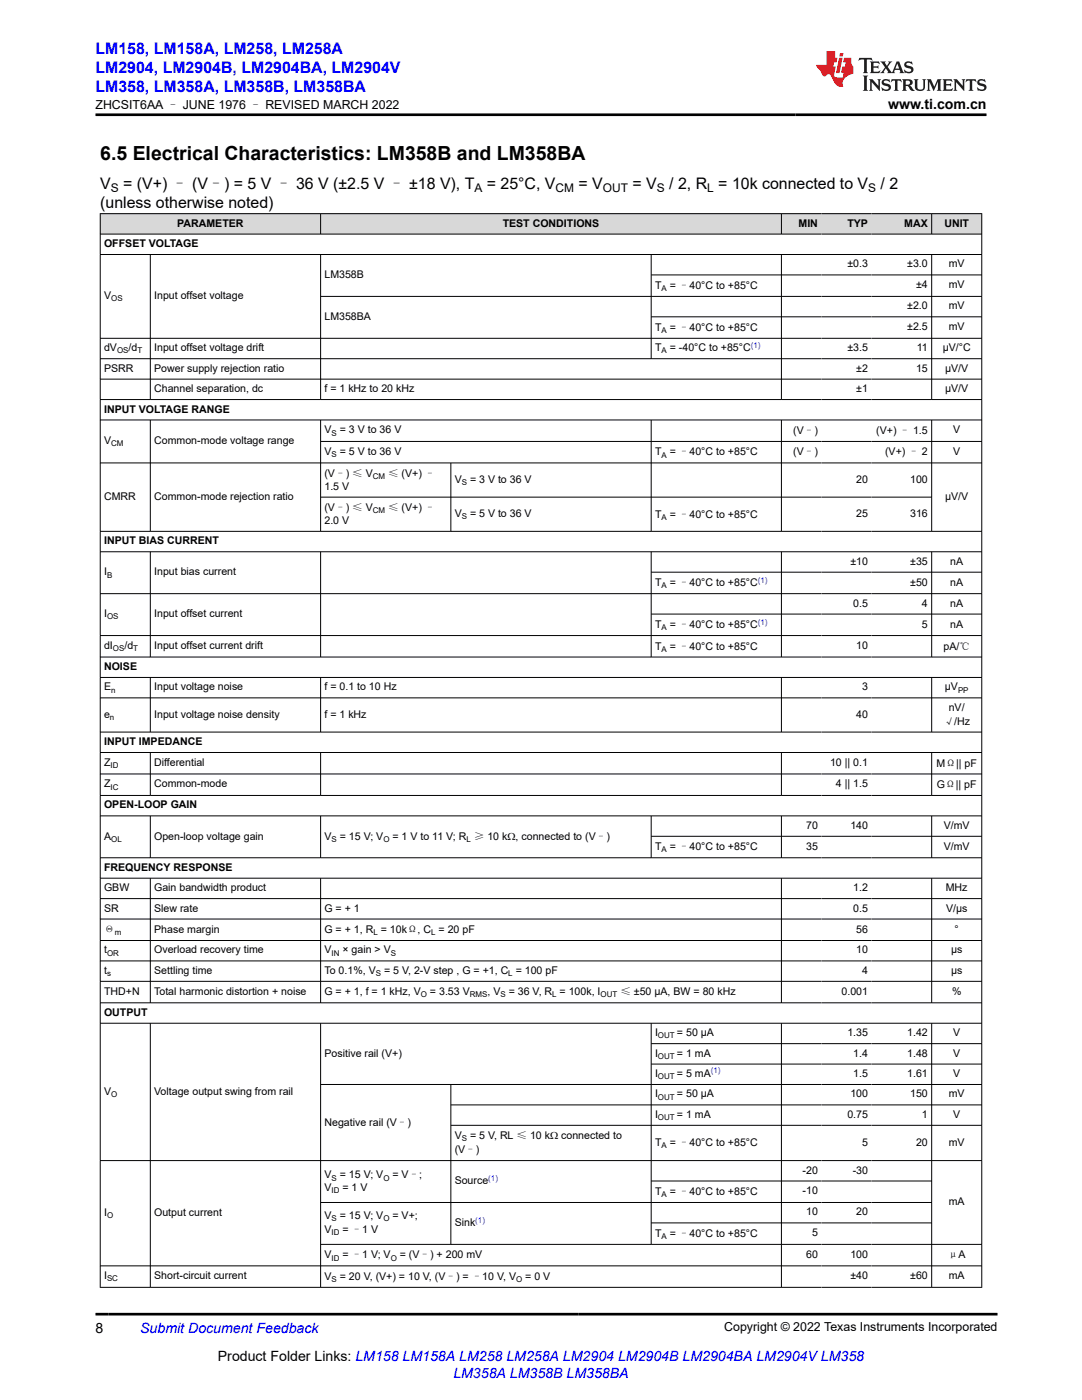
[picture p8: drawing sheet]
<svg xmlns="http://www.w3.org/2000/svg" width="216mm" height="279mm" viewBox="0 0 216 279" stroke-linecap="round" stroke-linejoin="round" font-family="sans-serif">
<defs><g id="words">
<text font-size="3.9" x="20" y="31.9">6.5 Electrical Characteristics: LM358B and LM358BA</text>
<g font-size="3.2" fill="#00f">
<text x="19" y="10.7">LM158, LM158A, LM258, LM258A</text>
<text x="19" y="14.5">LM2904, LM2904B, LM2904BA, LM2904V</text>
<text x="19" y="18.3">LM358, LM358A, LM358B, LM358BA</text>
</g>
<g font-size="3.2">
<text x="20" y="37.7">V</text>
<text x="20" y="41.5">(unless otherwise noted)</text>
<text x="24.6" y="37.7">= (V+) – (V–) = 5 V – 36 V (±2.5 V – ±18 V), T</text>
<text x="97.2" y="37.7">= 25°C, V</text>
<text x="115.5" y="37.7">= V</text>
<text x="126.2" y="37.7">= V</text>
<text x="133.5" y="37.7">/ 2, R = 10k connected to V</text>
<text x="175.7" y="37.7">/ 2</text>
</g>
<g font-size="2.8">
<text x="177.2" y="21.7">www.ti.com.cn</text>
<text x="19" y="266">8</text>
<text x="43.5" y="271.7">Product Folder Links: LM158 LM158A LM258 LM258A LM2904 LM2904B LM2904BA LM2904V LM358</text>
</g>
<g font-size="2.8" fill="#00f">
<text x="28" y="266">Submit Document Feedback</text>
<text x="90.5" y="275.1">LM358A LM358B LM358BA</text>
</g>
<g font-size="2.5">
<text x="19.1" y="21.8">ZHCSIT6AA – JUNE 1976 – REVISED MARCH 2022</text>
<text x="144.5" y="265.7">Copyright © 2022 Texas Instruments Incorporated</text>
</g>
<g font-size="2.4">
<text x="22.1" y="38.3">S</text>
<text x="94.7" y="38.3">A</text>
<text x="110.9" y="38.3">CM</text>
<text x="120.3" y="38.3">OUT</text>
<text x="131.1" y="38.3">S</text>
<text x="141.1" y="38.3">L</text>
<text x="173.2" y="38.3">S</text>
</g>
<g font-size="2.1">
<text x="35.4" y="45.2">PARAMETER</text>
<text x="100.3" y="45.2">TEST CONDITIONS</text>
<text x="159.3" y="45.2">MIN</text>
<text x="169.1" y="45.2">TYP</text>
<text x="180.4" y="45.2">MAX</text>
<text x="188.4" y="45.2">UNIT</text>
<text x="20.8" y="49.3">OFFSET VOLTAGE</text>
<text x="169.1" y="53.4">±0.3</text>
<text x="181" y="53.4">±3.0</text>
<text x="189.3" y="53.4">mV</text>
<text x="20.8" y="59.7">V</text>
<text x="30.8" y="59.7">Input offset voltage</text>
<text x="64.7" y="55.5">LM358B</text>
<text x="130.7" y="57.7">T</text>
<text x="133.6" y="57.7">= –40°C to +85°C</text>
<text x="182.8" y="57.6">±4</text>
<text x="189.3" y="57.6">mV</text>
<text x="64.7" y="63.9">LM358BA</text>
<text x="181" y="61.7">±2.0</text>
<text x="181" y="65.9">±2.5</text>
<text x="189.3" y="61.7">mV</text>
<text x="189.3" y="65.9">mV</text>
<text x="20.8" y="70.1">dV</text>
<text x="25.7" y="70.1">/d</text>
<text x="30.8" y="70.1">Input offset voltage drift</text>
<text x="130.7" y="66">T</text>
<text x="130.7" y="70.1">T</text>
<text x="133.6" y="66">= –40°C to +85°C</text>
<text x="133.6" y="70.1">= -40°C to +85°C</text>
<text x="169.1" y="70.1">±3.5</text>
<text x="182.9" y="70.1">11</text>
<text x="188.1" y="70.1">µV/°C</text>
<text x="20.8" y="74.2">PSRR</text>
<text x="30.8" y="74.2">Power supply rejection ratio</text>
<text x="170.9" y="74.2">±2</text>
<text x="182.8" y="74.2">15</text>
<text x="188.6" y="74.2">µV/V</text>
<text x="20.8" y="82.3">INPUT VOLTAGE RANGE</text>
<text x="30.8" y="78.2">Channel separation, dc</text>
<text x="64.7" y="78.2">f = 1 kHz to 20 kHz</text>
<text x="170.9" y="78.2">±1</text>
<text x="188.6" y="78.2">µV/V</text>
<text x="20.8" y="88.6">V</text>
<text x="30.8" y="88.6">Common-mode voltage range</text>
<text x="64.7" y="86.5">V</text>
<text x="67.8" y="86.5">= 3 V to 36 V</text>
<text x="158.3" y="86.6">(V–)</text>
<text x="174.8" y="86.6">(V+) – 1.5</text>
<text x="190.2" y="86.5">V</text>
<text x="64.7" y="90.8">V</text>
<text x="64.7" y="95.2">(V–) ≤ V</text>
<text x="67.8" y="90.8">= 5 V to 36 V</text>
<text x="77.4" y="95.2">≤ (V+) –</text>
<text x="130.7" y="90.9">T</text>
<text x="133.6" y="90.9">= –40°C to +85°C</text>
<text x="158.3" y="90.9">(V–)</text>
<text x="176.6" y="90.9">(V+) – 2</text>
<text x="190.2" y="90.8">V</text>
<text x="20.8" y="99.8">CMRR</text>
<text x="30.8" y="99.8">Common-mode rejection ratio</text>
<text x="64.7" y="97.7">1.5 V</text>
<text x="90.7" y="96.3">V</text>
<text x="93.8" y="96.3">= 3 V to 36 V</text>
<text x="170.9" y="96.3">20</text>
<text x="181.6" y="96.3">100</text>
<text x="188.6" y="99.8">µV/V</text>
<text x="64.7" y="102">(V–) ≤ V</text>
<text x="64.7" y="104.6">2.0 V</text>
<text x="77.4" y="102">≤ (V+) –</text>
<text x="90.7" y="103.2">V</text>
<text x="93.8" y="103.2">= 5 V to 36 V</text>
<text x="130.7" y="103.3">T</text>
<text x="133.6" y="103.3">= –40°C to +85°C</text>
<text x="170.9" y="103.2">25</text>
<text x="181.6" y="103.2">316</text>
<text x="20.8" y="108.6">INPUT BIAS CURRENT</text>
<text x="169.7" y="112.7">±10</text>
<text x="181.6" y="112.7">±35</text>
<text x="189.6" y="112.7">nA</text>
<text x="20.8" y="114.8">I</text>
<text x="30.8" y="114.8">Input bias current</text>
<text x="130.7" y="117">T</text>
<text x="133.6" y="117">= –40°C to +85°C</text>
<text x="181.6" y="116.9">±50</text>
<text x="189.6" y="116.9">nA</text>
<text x="20.8" y="123.2">I</text>
<text x="30.8" y="123.2">Input offset current</text>
<text x="130.7" y="125.4">T</text>
<text x="133.6" y="125.4">= –40°C to +85°C</text>
<text x="170.3" y="121.1">0.5</text>
<text x="184" y="121.1">4</text>
<text x="184" y="125.2">5</text>
<text x="189.6" y="121.1">nA</text>
<text x="189.6" y="125.2">nA</text>
<text x="20.8" y="129.5">dI</text>
<text x="24.8" y="129.5">/d</text>
<text x="30.8" y="129.5">Input offset current drift</text>
<text x="130.7" y="129.6">T</text>
<text x="133.6" y="129.6">= –40°C to +85°C</text>
<text x="170.9" y="129.5">10</text>
<text x="188.3" y="129.6">pA/℃</text>
<text x="20.8" y="133.7">NOISE</text>
<text x="20.8" y="137.8">E</text>
<text x="30.8" y="137.8">Input voltage noise</text>
<text x="64.7" y="137.8">f = 0.1 to 10 Hz</text>
<text x="172" y="137.8">3</text>
<text x="188.5" y="137.8">µV</text>
<text x="20.8" y="143.2">e</text>
<text x="30.8" y="143.2">Input voltage noise density</text>
<text x="64.7" y="143.2">f = 1 kHz</text>
<text x="170.9" y="143.2">40</text>
<text x="189.3" y="141.9">nV/</text>
<text x="20.8" y="148.7">INPUT IMPEDANCE</text>
<text x="188.3" y="144.6">√/Hz</text>
<text x="20.8" y="152.9">Z</text>
<text x="30.8" y="152.9">Differential</text>
<text x="165.6" y="152.9">10 || 0.1</text>
<text x="186.9" y="153">MΩ|| pF</text>
<text x="20.8" y="157.2">Z</text>
<text x="20.8" y="161.3">OPEN-LOOP GAIN</text>
<text x="30.8" y="157.2">Common-mode</text>
<text x="166.8" y="157.2">4 || 1.5</text>
<text x="186.9" y="157.3">GΩ|| pF</text>
<text x="20.8" y="167.6">A</text>
<text x="30.8" y="167.6">Open-loop voltage gain</text>
<text x="64.7" y="167.7">V</text>
<text x="67.8" y="167.7">= 15 V; V</text>
<text x="78.3" y="167.7">= 1 V to 11 V; R ≥ 10 kΩ, connected to (V–)</text>
<text x="160.9" y="165.4">70</text>
<text x="169.7" y="165.4">140</text>
<text x="188.3" y="165.4">V/mV</text>
<text x="20.8" y="173.8">FREQUENCY RESPONSE</text>
<text x="130.7" y="169.7">T</text>
<text x="133.6" y="169.7">= –40°C to +85°C</text>
<text x="160.9" y="169.6">35</text>
<text x="188.3" y="169.6">V/mV</text>
<text x="20.8" y="177.8">GBW</text>
<text x="30.8" y="177.8">Gain bandwidth product</text>
<text x="170.3" y="177.8">1.2</text>
<text x="188.7" y="177.8">MHz</text>
<text x="20.8" y="181.9">SR</text>
<text x="30.8" y="181.9">Slew rate</text>
<text x="64.7" y="181.9">G = + 1</text>
<text x="170.3" y="181.9">0.5</text>
<text x="188.8" y="181.9">V/µs</text>
<text x="20.8" y="186.2">Θ</text>
<text x="20.8" y="190.3">t</text>
<text x="30.8" y="186.1">Phase margin</text>
<text x="30.8" y="190.3">Overload recovery time</text>
<text x="64.7" y="186.2">G = + 1, R = 10kΩ, C = 20 pF</text>
<text x="64.7" y="190.3">V</text>
<text x="68.3" y="190.3">× gain &gt; V</text>
<text x="170.9" y="186.1">56</text>
<text x="170.9" y="190.3">10</text>
<text x="189.8" y="190.3">µs</text>
<text x="190.5" y="186.1">°</text>
<text x="20.8" y="194.4">t</text>
<text x="30.8" y="194.4">Settling time</text>
<text x="64.7" y="194.4">To 0.1%, V</text>
<text x="76.6" y="194.4">= 5 V, 2-V step , G = +1, C = 100 pF</text>
<text x="172" y="194.4">4</text>
<text x="189.8" y="194.4">µs</text>
<text x="20.8" y="198.5">THD+N</text>
<text x="20.8" y="202.7">OUTPUT</text>
<text x="30.8" y="198.5">Total harmonic distortion + noise</text>
<text x="64.7" y="198.6">G = + 1, f = 1 kHz, V</text>
<text x="85.8" y="198.6">= 3.53 V</text>
<text x="97.3" y="198.6">, V</text>
<text x="101.5" y="198.6">= 36 V, R = 100k, I</text>
<text x="123.8" y="198.6">≤ ±50 µA, BW = 80 kHz</text>
<text x="167.9" y="198.5">0.001</text>
<text x="190" y="198.5">%</text>
<text x="130.7" y="206.8">I</text>
<text x="135.1" y="206.8">= 50 µA</text>
<text x="169.1" y="206.8">1.35</text>
<text x="181" y="206.8">1.42</text>
<text x="190.2" y="206.8">V</text>
<text x="64.7" y="210.9">Positive rail (V+)</text>
<text x="130.7" y="210.9">I</text>
<text x="130.7" y="214.9">I</text>
<text x="135.1" y="210.9">= 1 mA</text>
<text x="135.1" y="214.9">= 5 mA</text>
<text x="170.3" y="210.9">1.4</text>
<text x="170.3" y="214.9">1.5</text>
<text x="181" y="210.9">1.48</text>
<text x="181" y="214.9">1.61</text>
<text x="190.2" y="210.9">V</text>
<text x="190.2" y="214.9">V</text>
<text x="20.8" y="218.5">V</text>
<text x="30.8" y="218.5">Voltage output swing from rail</text>
<text x="130.7" y="219">I</text>
<text x="135.1" y="219">= 50 µA</text>
<text x="169.7" y="219">100</text>
<text x="181.6" y="219">150</text>
<text x="189.3" y="219">mV</text>
<text x="64.7" y="224.7">Negative rail (V–)</text>
<text x="90.7" y="227.4">V</text>
<text x="93.8" y="227.4">= 5 V, RL ≤ 10 kΩ connected to</text>
<text x="130.7" y="223.1">I</text>
<text x="135.1" y="223.1">= 1 mA</text>
<text x="169.1" y="223.1">0.75</text>
<text x="184" y="223.1">1</text>
<text x="190.2" y="223.1">V</text>
<text x="90.7" y="230.1">(V–)</text>
<text x="130.7" y="228.8">T</text>
<text x="133.6" y="228.8">= –40°C to +85°C</text>
<text x="172" y="228.6">5</text>
<text x="182.8" y="228.6">20</text>
<text x="189.3" y="228.6">mV</text>
<text x="64.7" y="235.2">V</text>
<text x="64.7" y="237.7">V</text>
<text x="67.8" y="235.2">= 15 V; V</text>
<text x="68.3" y="237.7">= 1 V</text>
<text x="78.3" y="235.2">= V–;</text>
<text x="90.7" y="236.3">Source</text>
<text x="130.7" y="238.5">T</text>
<text x="133.6" y="238.5">= –40°C to +85°C</text>
<text x="160.2" y="234.2">-20</text>
<text x="160.2" y="238.4">-10</text>
<text x="170.1" y="234.2">-30</text>
<text x="20.8" y="242.7">I</text>
<text x="30.8" y="242.7">Output current</text>
<text x="64.7" y="243.3">V</text>
<text x="67.8" y="243.3">= 15 V; V</text>
<text x="78.3" y="243.3">= V+;</text>
<text x="90.7" y="244.7">Sink</text>
<text x="160.9" y="242.6">10</text>
<text x="170.9" y="242.6">20</text>
<text x="189.3" y="240.5">mA</text>
<text x="64.7" y="251.1">V</text>
<text x="64.7" y="246.1">V</text>
<text x="68.3" y="246.1">= –1 V</text>
<text x="68.3" y="251.1">= –1 V; V</text>
<text x="79.8" y="251.1">= (V–) + 200 mV</text>
<text x="130.7" y="246.9">T</text>
<text x="133.6" y="246.9">= –40°C to +85°C</text>
<text x="160.9" y="251">60</text>
<text x="162" y="246.7">5</text>
<text x="169.7" y="251">100</text>
<text x="189.1" y="251.1">μA</text>
<text x="20.8" y="255.3">I</text>
<text x="30.8" y="255.3">Short-circuit current</text>
<text x="64.7" y="255.4">V</text>
<text x="67.8" y="255.4">= 20 V, (V+) = 10 V, (V–) = –10 V, V</text>
<text x="104.8" y="255.4">= 0 V</text>
<text x="169.7" y="255.3">±40</text>
<text x="181.6" y="255.3">±60</text>
<text x="189.3" y="255.3">mA</text>
</g>
<g font-size="1.6">
<text x="132" y="58.1">A</text>
<text x="22.2" y="60.1">OS</text>
<text x="23.4" y="70.5">OS</text>
<text x="27.4" y="70.5">T</text>
<text x="132" y="66.4">A</text>
<text x="132" y="70.5">A</text>
<text x="22.2" y="89.1">CM</text>
<text x="66.2" y="86.9">S</text>
<text x="66.2" y="91.2">S</text>
<text x="74.4" y="95.6">CM</text>
<text x="132" y="91.3">A</text>
<text x="92.1" y="96.8">S</text>
<text x="74.4" y="102.4">CM</text>
<text x="92.1" y="103.6">S</text>
<text x="132" y="103.7">A</text>
<text x="21.4" y="115.3">B</text>
<text x="132" y="117.4">A</text>
<text x="21.4" y="123.6">OS</text>
<text x="132" y="125.8">A</text>
<text x="22.5" y="130">OS</text>
<text x="26.6" y="130">T</text>
<text x="132" y="130.1">A</text>
<text x="21.9" y="143.7">n</text>
<text x="22.2" y="138.2">n</text>
<text x="191.2" y="138.2">PP</text>
<text x="22.1" y="153.3">ID</text>
<text x="22.1" y="157.6">IC</text>
<text x="22.2" y="168">OL</text>
<text x="66.2" y="168.1">S</text>
<text x="76.5" y="168.1">O</text>
<text x="93.1" y="168.1">L</text>
<text x="132" y="170.1">A</text>
<text x="21.4" y="190.7">OR</text>
<text x="22.9" y="186.6">m</text>
<text x="66.2" y="190.7">IN</text>
<text x="74.5" y="186.6">L</text>
<text x="78" y="190.7">S</text>
<text x="86" y="186.6">L</text>
<text x="21.4" y="194.8">s</text>
<text x="75" y="194.8">S</text>
<text x="101.4" y="194.8">L</text>
<text x="84" y="199.1">O</text>
<text x="93.7" y="199.1">RMS</text>
<text x="99.9" y="199.1">S</text>
<text x="110.2" y="199.1">L</text>
<text x="119.8" y="199.1">OUT</text>
<text x="131.3" y="207.2">OUT</text>
<text x="131.3" y="211.3">OUT</text>
<text x="131.3" y="215.4">OUT</text>
<text x="22.2" y="218.9">O</text>
<text x="131.3" y="219.4">OUT</text>
<text x="92.1" y="227.8">S</text>
<text x="131.3" y="223.5">OUT</text>
<text x="132" y="229.2">A</text>
<text x="66.2" y="235.6">S</text>
<text x="66.2" y="238.1">ID</text>
<text x="76.5" y="235.6">O</text>
<text x="132" y="238.9">A</text>
<text x="21.4" y="243.1">O</text>
<text x="66.2" y="243.8">S</text>
<text x="76.5" y="243.8">O</text>
<text x="66.2" y="246.5">ID</text>
<text x="66.2" y="251.6">ID</text>
<text x="78" y="251.6">O</text>
<text x="132" y="247.3">A</text>
<text x="21.4" y="255.7">SC</text>
<text x="66.2" y="255.9">S</text>
<text x="103" y="255.9">O</text>
</g>
<g font-size="1.6" fill="#00f">
<text x="149.8" y="69.4">(1)</text>
<text x="151.2" y="116.3">(1)</text>
<text x="151.2" y="124.6">(1)</text>
<text x="141.9" y="214.2">(1)</text>
<text x="97.4" y="235.6">(1)</text>
<text x="94.8" y="244">(1)</text>
</g>
</g></defs>
<g fill="#d8d8d8">
<path d="M20 42.6h175.9v4.1h-175.9z" fill-rule="evenodd"/>
<path d="M20.1 42.7h43.8v4h-43.8z" fill-rule="evenodd"/>
<path d="M64 42.7h91.9v4h-91.9z" fill-rule="evenodd"/>
<path d="M156 42.7h7.9v4h-7.9z" fill-rule="evenodd"/>
<path d="M163.9 42.7h10v4h-10z" fill-rule="evenodd"/>
<path d="M173.9 42.7h11.9v4h-11.9z" fill-rule="evenodd"/>
<path d="M186 42.7h9.8v4h-9.8z" fill-rule="evenodd"/>
</g>
<g fill="none" stroke="#000" stroke-width=".2">
<path d="M19.9 42.6h176.1M19.9 46.7h176.1M19.9 50.8h176.1M20 42.6v214.4M30 50.8v29M64 42.6v4.2M64 50.8v29M129.9 50.8v20.9M129.9 54.9h66.1M155.9 42.6v4.2M155.9 50.8v29M185.9 42.6v4.2"/>
<path d="M185.9 50.8v29M195.9 42.6v214.4M196 59.2h-132M19.9 71.6h176.1M19.9 75.7h176.1M19.9 79.7h176.1M129.9 63.2h66.1M196 67.5h-176.1M19.9 83.8h176.1M30 83.8v22.3M64 83.8v22.3M64 88.1h132"/>
<path d="M64 99.2h122M90 92.4v13.7M129.9 83.8v22.3M155.9 83.8v22.3M185.9 83.8v22.3M196 92.4h-176.1M19.9 106h176.1M19.9 110.1h176.1M30 110.1v21.1M64 110.1v21.1M129.9 110.1v21.1M129.9 114.2h66.1"/>
<path d="M155.9 110.1v21.1M185.9 110.1v21.1M196 118.5h-176.1M19.9 126.8h176.1M19.9 131.1h176.1M19.9 135.2h176.1M19.9 139.3h176.1M30 135.2v11M64 135.2v11M129.9 122.6h66.1M155.9 135.2v11M185.9 135.2v11"/>
<path d="M19.9 146.1h176.1M19.9 150.2h176.1M19.9 154.5h176.1M19.9 158.8h176.1M30 150.2v8.6M64 150.2v8.6M155.9 150.2v8.6M185.9 150.2v8.6M19.9 162.8h176.1M19.9 175.3h176.1M19.9 179.3h176.1M30 162.8v8.4"/>
<path d="M30 175.3v24.9M64 162.8v8.4M64 175.3v24.9M129.9 162.8v8.4M129.9 166.9h66.1M155.9 162.8v8.4M155.9 175.3v24.9M185.9 162.8v8.4M185.9 175.3v24.9M196 171.2h-176.1M19.9 183.4h176.1M19.9 187.7h176.1"/>
<path d="M19.9 191.8h176.1M19.9 195.8h176.1M19.9 200.1h176.1M19.9 204.2h176.1M30 204.2v52.8M64 204.2v52.8M90 216.4v32M129.9 204.2v44.2M129.9 208.3h66.1M129.9 212.4h66.1M155.9 204.2v52.8M185.9 204.2v52.8"/>
<path d="M196 216.4h-132M90 220.5h106M90 224.6h106M129.9 235.7h56.1M186 240h-122M196 231.6h-176.1M19.9 256.9h176.1M129.9 244.1h56.1M196 252.6h-176.1M196 248.3h-132"/>
</g>
<path d="M171.5 11.6l-.2 .5 .5-.2h.6v.1v2.2l-.2 .4h1l-.2-.4v-2.2v-.1h.5l.5 .2-.1-.5zM173.6 12.3l.2 .4v1.5l-.2 .4h1.9l.1-.6a1.08 1.08 0 0 1-1.3 .2v-.7h.6l.4 .2v-.7l-.4 .2h-.6v-.5l.2-.2a1 1 0 0 1 1 .3l-.1-.5zM175.7 12.3l.9 1.1-1 1.2h.9l-.2-.2 .5-.8 .4 .8-.2 .2h1.6l-.2-.2 .2-.5h.9l.1 .5-.1 .2h.9l-.2-.3-.8-2h-.5l-.9 2.2-.9-1.1 .9-1.1h-.8l.2 .2-.4 .6-.4-.6 .2-.2zM179 12.7l.4 1h-.7zM180.7 12.4a.65 .65 0 0 0-.2 .7 .65 .65 0 0 0 .6 .5l.6 .1 .1 .3a.79 .79 0 0 1-.7 .4 .79 .79 0 0 1-.7-.5l.1 .7 .2-.1a.93 .93 0 0 0 1.1 .1 .93 .93 0 0 0 .4-1 1.46 1.46 0 0 0-1.2-.6l-.1-.3a1.09 1.09 0 0 1 1.2 .2l-.2-.6-.1 .1-.5-.2zM172.2 15.1l.2 .4v2.2l-.2 .4h1l-.2-.4v-2.2l.2-.4zM173.4 15.8l.2 .4v1.5l-.2 .4h.8l-.3-.4 .1-1.3 1.6 1.8v-2l.2-.4h-.7l.1 .2 .1 1.1-1.2-1.3zM176.2 15.9a.65 .65 0 0 0-.2 .8 .65 .65 0 0 0 .6 .4l.6 .2 .1 .2a.79 .79 0 0 1-.7 .4 .79 .79 0 0 1-.7-.5l.1 .7 .2-.1a.93 .93 0 0 0 1.1 .1 .93 .93 0 0 0 .4-.9 1.46 1.46 0 0 0-1.2-.6l-.1-.4a1.09 1.09 0 0 1 1.2 .2l-.1-.6-.2 .1-.5-.1zM177.9 15.8l-.1 .6a.63 .63 0 0 1 .8-.3v1.6l-.3 .4h1l-.2-.4v-1.6a.66 .66 0 0 1 .8 .3l-.1-.6zM180 15.8l.2 .4v1.5l-.2 .4h1l-.2-.2-.1-.7h.5l.1 .2a.79 .79 0 0 0 1.2 .6l-1-.9a.61 .61 0 0 0 .6-.6 .61 .61 0 0 0-.5-.7zM180.8 16.1h.1a.47 .47 0 0 1 .5 .1 .47 .47 0 0 1 .1 .5l-.1 .1-.7 .1zM182.3 15.8l.2 .2a2.27 2.27 0 0 0 .4 2 1.04 1.04 0 0 0 1.7-.7v-1.3l.2-.2h-.8l.2 .4v1.1a.6 .6 0 0 1-.6 .6 .6 .6 0 0 1-.6-.6v-1.1l.3-.4zM184.9 15.8l.2 .4v1.5l-.2 .4h.8l-.3-.4v-1.4l.9 1.9 .9-1.9v1.4l-.3 .4h1l-.2-.4v-1.5l.2-.4h-.8l-.7 1.5-.6-1.5zM188.1 15.8l.2 .4v1.5l-.2 .4h1.9l.1-.6a1.09 1.09 0 0 1-1.3 .2v-.7h.6l.4 .2v-.6l-.4 .2h-.6v-.6l.2-.1a1.01 1.01 0 0 1 1 .3l-.1-.6zM190.2 15.8l.3 .4v1.5l-.3 .4h.8l-.2-.4v-1.3l1.6 1.8v-2l.2-.4h-.7l.2 .2v1.1l-1.2-1.3zM192.8 15.8l-.1 .6a.63 .63 0 0 1 .8-.3v1.6l-.3 .4h1l-.2-.4v-1.6a.66 .66 0 0 1 .8 .3l-.1-.6zM195.2 15.9a.65 .65 0 0 0-.2 .8 .65 .65 0 0 0 .6 .4l.6 .2 .2 .2a.79 .79 0 0 1-.7 .4 .79 .79 0 0 1-.7-.5l.1 .7 .2-.1a.93 .93 0 0 0 1 .1 .93 .93 0 0 0 .5-.9 1.46 1.46 0 0 0-1.3-.6v-.4a1.09 1.09 0 0 1 1.2 .2l-.2-.6-.2 .1-.5-.1z" fill="#231f20"/>
<path d="M164.9 10.2v2.8h-2l.1 .3 .8 1a.95 .95 0 0 0 1 .9 .59 .59 0 0 1 .5-.4 .59 .59 0 0 1 .5 .4l.4 .7a1.59 1.59 0 0 0 2.1 1.4 1.61 1.61 0 0 1 1-2.3l1-.3-.1-1.5a1.59 1.59 0 0 1-.3-1.7h-1.5l-.2 .9h.6l-.2 .9h-.5l-.2 1v.2l.4 .1-.1 .9h-.7a.73 .73 0 0 1-1-.7l.3-1.5h-.5l.1-.9h.5l.2-.9h-.5v-1.3zM167.4 11.5l-.6 3.1h.7l.6-3.1zM167.6 10.6l-.1 .6h.7l.1-.6z" fill="#ed1c24"/>
<path d="M19 22.9h177.8M19 262.3h180" fill="none" stroke="#000" stroke-width=".53"/>
<use href="#words"/>
</svg>
